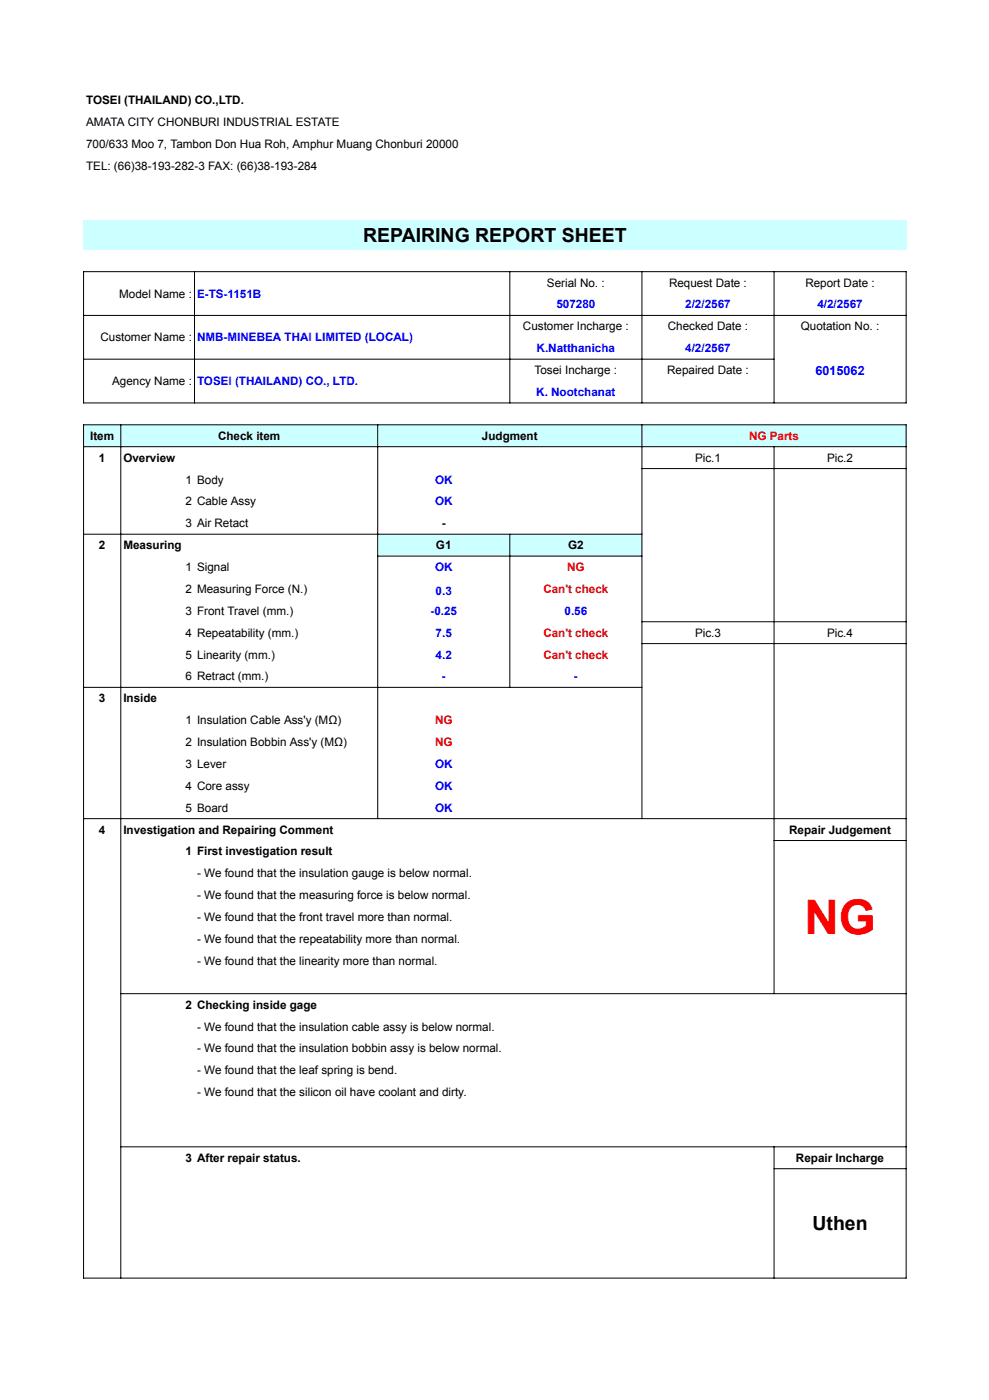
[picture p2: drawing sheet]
<svg xmlns="http://www.w3.org/2000/svg" width="210mm" height="297mm" viewBox="0 0 210 297" stroke-linecap="round" stroke-linejoin="round" font-family="sans-serif">
<defs><g id="words">
<text font-size="10.1" fill="#f00" x="170.7" y="198.3">NG</text>
<g font-size="4.1">
<text x="77.1" y="51.4">REPAIRING REPORT SHEET</text>
<text x="172.4" y="261.3">Uthen</text>
</g>
<text font-size="2.7" fill="#00f" x="173.1" y="79.6">6015062</text>
<g font-size="2.5">
<text x="18.3" y="22.2">TOSEI (THAILAND) CO.,LTD.</text>
<text x="18.3" y="26.8">AMATA CITY CHONBURI INDUSTRIAL ESTATE</text>
<text x="18.3" y="31.4">700/633 Moo 7, Tambon Don Hua Roh, Amphur Muang Chonburi 20000</text>
<text x="18.3" y="36.1">TEL: (66)38-193-282-3 FAX: (66)38-193-284</text>
<text x="25.3" y="63.2">Model Name :</text>
<text x="116.1" y="60.9">Serial No. :</text>
<text x="142" y="60.9">Request Date :</text>
<text x="170.9" y="60.9">Report Date :</text>
<text x="111" y="70.2">Customer Incharge :</text>
<text x="141.7" y="70.2">Checked Date :</text>
<text x="170" y="70.2">Quotation No. :</text>
<text x="21.3" y="72.5">Customer Name :</text>
<text x="23.8" y="81.8">Agency Name :</text>
<text x="113.5" y="79.5">Tosei Incharge :</text>
<text x="141.6" y="79.5">Repaired Date :</text>
<text x="19.1" y="93.4">Item</text>
<text x="46.3" y="93.4">Check item</text>
<text x="102.3" y="93.4">Judgment</text>
<text x="21" y="98.1">1</text>
<text x="26.2" y="98.1">Overview</text>
<text x="147.5" y="98.1">Pic.1</text>
<text x="175.5" y="98.1">Pic.2</text>
<text x="39.4" y="102.7">1 Body</text>
<text x="39.4" y="107.3">2 Cable Assy</text>
<text x="39.4" y="112">3 Air Retact</text>
<text x="93.8" y="112">-</text>
<text x="21" y="116.6">2</text>
<text x="26.2" y="116.6">Measuring</text>
<text x="92.5" y="116.6">G1</text>
<text x="120.6" y="116.6">G2</text>
<text x="39.4" y="121.3">1 Signal</text>
<text x="39.4" y="125.9">2 Measuring Force (N.)</text>
<text x="39.4" y="130.6">3 Front Travel (mm.)</text>
<text x="39.4" y="135.2">4 Repeatability (mm.)</text>
<text x="147.5" y="135.2">Pic.3</text>
<text x="175.5" y="135.2">Pic.4</text>
<text x="39.4" y="139.9">5 Linearity (mm.)</text>
<text x="21" y="149.2">3</text>
<text x="26.2" y="149.2">Inside</text>
<text x="39.4" y="144.5">6 Retract (mm.)</text>
<text x="39.4" y="153.8">1 Insulation Cable Ass'y (MΩ)</text>
<text x="39.4" y="158.5">2 Insulation Bobbin Ass'y (MΩ)</text>
<text x="39.4" y="163.1">3 Lever</text>
<text x="39.4" y="167.8">4 Core assy</text>
<text x="39.4" y="172.4">5 Board</text>
<text x="21" y="177">4</text>
<text x="26.2" y="177">Investigation and Repairing Comment</text>
<text x="167.5" y="177">Repair Judgement</text>
<text x="39.4" y="181.7">1 First investigation result</text>
<text x="41.8" y="186.3">- We found that the insulation gauge is below normal.</text>
<text x="41.8" y="191">- We found that the measuring force is below normal.</text>
<text x="41.8" y="195.6">- We found that the front travel more than normal.</text>
<text x="41.8" y="200.3">- We found that the repeatability more than normal.</text>
<text x="41.8" y="204.9">- We found that the linearity more than normal.</text>
<text x="39.4" y="214.2">2</text>
<text x="41.8" y="214.2">Checking inside gage</text>
<text x="41.8" y="218.9">- We found that the insulation cable assy is below normal.</text>
<text x="41.8" y="223.5">- We found that the insulation bobbin assy is below normal.</text>
<text x="41.8" y="228.2">- We found that the leaf spring is bend.</text>
<text x="41.8" y="232.8">- We found that the silicon oil have coolant and dirty.</text>
<text x="39.4" y="246.8">3</text>
<text x="41.8" y="246.8">After repair status.</text>
<text x="168.9" y="246.8">Repair Incharge</text>
</g>
<g font-size="2.5" fill="#00f">
<text x="41.8" y="63.2">E-TS-1151B</text>
<text x="118.1" y="65.5">507280</text>
<text x="145.4" y="65.5">2/2/2567</text>
<text x="173.5" y="65.5">4/2/2567</text>
<text x="41.8" y="72.5">NMB-MINEBEA THAI LIMITED (LOCAL)</text>
<text x="113.9" y="74.8">K.Natthanicha</text>
<text x="145.4" y="74.8">4/2/2567</text>
<text x="41.8" y="81.8">TOSEI (THAILAND) CO., LTD.</text>
<text x="113.8" y="84.1">K. Nootchanat</text>
<text x="92.3" y="102.7">OK</text>
<text x="92.3" y="107.3">OK</text>
<text x="92.3" y="121.3">OK</text>
<text x="91.4" y="130.6">-0.25</text>
<text x="92.5" y="126.4">0.3</text>
<text x="119.8" y="130.6">0.56</text>
<text x="92.5" y="135.2">7.5</text>
<text x="92.5" y="139.9">4.2</text>
<text x="93.8" y="144.5">-</text>
<text x="121.8" y="144.5">-</text>
<text x="92.3" y="163.1">OK</text>
<text x="92.3" y="167.8">OK</text>
<text x="92.3" y="172.4">OK</text>
</g>
<g font-size="2.5" fill="#f00">
<text x="159" y="93.4">NG Parts</text>
<text x="115.3" y="125.9">Can't check</text>
<text x="120.4" y="121.3">NG</text>
<text x="115.3" y="135.2">Can't check</text>
<text x="115.3" y="139.9">Can't check</text>
<text x="92.3" y="153.8">NG</text>
<text x="92.3" y="158.5">NG</text>
</g>
</g></defs>
<g fill="#cff">
<path d="M17.7 46.8h174.7v6.3h-174.7z"/>
<path d="M17.7 90.2h174.7v4.8h-174.7z"/>
</g>
<path d="M80.1 99.4h28.2v9.5h-28.2z" fill="#fff"/>
<path d="M80.1 113.4h56.2v4.8h-56.2z" fill="#cff"/>
<g fill="#fff">
<path d="M80.1 118h28.2v9.5h-28.2z"/>
<path d="M80.1 159.9h28.2v14.1h-28.2z"/>
<path d="M41.2 206.3h39v4.8h-39z"/>
<path d="M41.2 234.2h39v9.5h-39z"/>
</g>
<g fill="none" stroke="#000" stroke-width=".21">
<path d="M17.7 57.7h174.7M17.7 57.6v28.1M41.3 57.6v28.1M108.2 57.6v28.1M136.2 57.6v28.1M164.3 57.6v28.1M192.3 57.6v28.1M17.7 76.3h146.6M17.7 67h174.7M17.7 85.6h174.7M17.7 90.2h174.7M17.7 94.9h174.7"/>
<path d="M17.7 90.2v181.3M25.6 90.2v181.3M80.2 90.2v83.8M136.2 99.5h56.2M136.2 90.2v83.8M164.3 94.8v116.3M192.3 90.2v181.3M17.7 113.5h118.6M80.1 118.1h56.2M108.2 113.4v32.7M136.2 132.1h56.2M136.2 136.7h56.2"/>
<path d="M17.7 146h118.6M17.7 173.9h174.7M164.2 178.5h28.2M25.6 211h166.8M25.6 243.6h166.8M164.2 248.2h28.2M164.3 243.5v28M17.7 271.5h174.7"/>
</g>
<use href="#words"/>
</svg>
